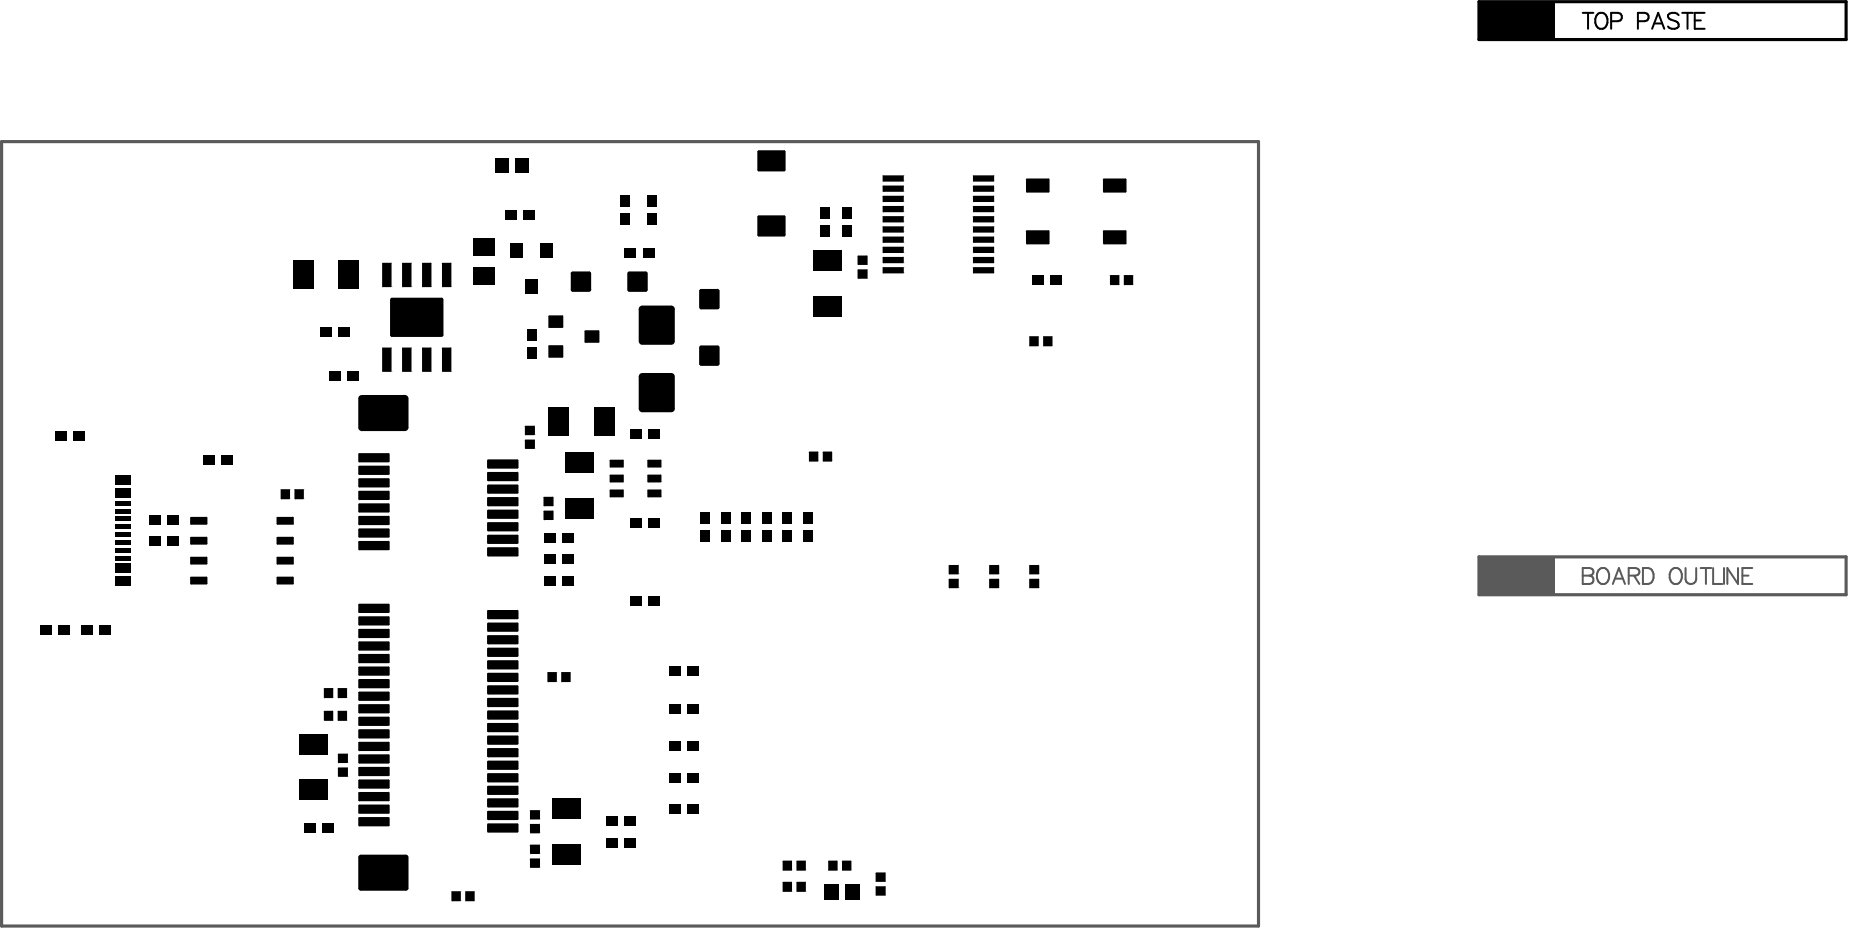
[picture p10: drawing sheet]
<svg xmlns="http://www.w3.org/2000/svg" width="196mm" height="98mm" viewBox="0 0 196 98" stroke-linecap="round" stroke-linejoin="round" font-family="sans-serif">
<path d="M156.5 .2h38.9v4h-38.9z" fill="none" stroke="#000" stroke-width=".33"/>
<g fill="#000">
<path d="M52.4 16.7h1.4v1.6h-1.4z" fill-rule="evenodd"/>
<path d="M54.5 16.7h1.5v1.6h-1.5z" fill-rule="evenodd"/>
<path d="M80.1 16.1l.2-.2h2.7l.1 .2v1.9l-.1 .1h-2.7l-.2-.1z" fill-rule="evenodd"/>
<path d="M93.4 18.6h.1h2.1l.1 .6h-.1h-2.1z" fill-rule="evenodd"/>
<path d="M103 18.6h2.1l.1 .6h-.1h-2.1z" fill-rule="evenodd"/>
<path d="M156.5 .2h8v4h-8z" fill-rule="evenodd"/>
<path d="M31 27.6h2.2v3h-2.2z" fill-rule="evenodd"/>
<path d="M33.9 34.6h1.2v1h-1.2z" fill-rule="evenodd"/>
<path d="M35.8 34.6h1.2v1h-1.2z" fill-rule="evenodd"/>
<path d="M35.8 27.6h2.2v3h-2.2z" fill-rule="evenodd"/>
<path d="M40.4 36.8h1v2.6l-1-.1z" fill-rule="evenodd"/>
<path d="M40.4 27.9h1v2.5l-1-.1z" fill-rule="evenodd"/>
<path d="M41.3 31.7l.2-.2h5.2l.2 .2v3.8l-.2 .2h-5.2l-.2-.2z" fill-rule="evenodd"/>
<path d="M42.6 36.8h1l-.1 2.6-.9-.1z" fill-rule="evenodd"/>
<path d="M42.6 27.9h1l-.1 2.5-.9-.1z" fill-rule="evenodd"/>
<path d="M44.7 36.8h1l-.1 2.6-.9-.1z" fill-rule="evenodd"/>
<path d="M44.7 27.9h1l-.1 2.5-.9-.1z" fill-rule="evenodd"/>
<path d="M46.8 36.8h1l-.1 2.6-.9-.1z" fill-rule="evenodd"/>
<path d="M46.8 27.9h1l-.1 2.5-.9-.1z" fill-rule="evenodd"/>
<path d="M50.1 28.3h2.3v1.9h-2.3z" fill-rule="evenodd"/>
<path d="M50.1 25.2h2.3v1.9h-2.3z" fill-rule="evenodd"/>
<path d="M53.5 22.3h1.2v1h-1.2z" fill-rule="evenodd"/>
<path d="M54 25.7h1.4v1.6h-1.4z" fill-rule="evenodd"/>
<path d="M55.4 22.3h1.2v1h-1.2z" fill-rule="evenodd"/>
<path d="M55.6 29.5h1.4v1.6h-1.4z" fill-rule="evenodd"/>
<path d="M55.8 36.7h1v1.2h-1z" fill-rule="evenodd"/>
<path d="M55.8 34.8h1v1.2h-1z" fill-rule="evenodd"/>
<path d="M57.2 25.7h1.3v1.6h-1.3z" fill-rule="evenodd"/>
<path d="M58 36.6l.1-.1h1.4l.1 .1v1.2l-.1 .1h-1.4l-.1-.1z" fill-rule="evenodd"/>
<path d="M58 33.5l.1-.1h1.4l.1 .1v1.1l-.1 .1h-1.4l-.1-.1z" fill-rule="evenodd"/>
<path d="M60.4 28.9l.2-.2h1.7l.3 .2v1.8l-.3 .2h-1.7l-.2-.2z" fill-rule="evenodd"/>
<path d="M62 35h1.3l.1 .1v1.1l-.1 .1h-1.3l-.1-.1v-1.1z" fill-rule="evenodd"/>
<path d="M66.1 26.2h1.2v1h-1.2z" fill-rule="evenodd"/>
<path d="M66.4 28.9l.2-.2h1.7l.3 .2v1.8l-.3 .2h-1.7l-.2-.2z" fill-rule="evenodd"/>
<path d="M65.7 22.5h1v1.3h-1z" fill-rule="evenodd"/>
<path d="M65.7 20.6h1v1.3h-1z" fill-rule="evenodd"/>
<path d="M67.6 39.9l.4-.4h3l.4 .4v3.3l-.4 .4h-3l-.4-.4z" fill-rule="evenodd"/>
<path d="M67.6 32.7l.4-.4h3l.4 .4v3.4l-.4 .4h-3l-.4-.4z" fill-rule="evenodd"/>
<path d="M68 26.2h1.3v1h-1.3z" fill-rule="evenodd"/>
<path d="M68.5 22.5h1v1.3h-1z" fill-rule="evenodd"/>
<path d="M68.5 20.6h1v1.3h-1z" fill-rule="evenodd"/>
<path d="M74 36.8l.2-.2h1.7l.3 .2v1.7l-.3 .2h-1.7l-.2-.2z" fill-rule="evenodd"/>
<path d="M74.2 30.6h1.7l.3 .2v1.7l-.3 .2h-1.7l-.2-.2v-1.7z" fill-rule="evenodd"/>
<path d="M80.1 23l.2-.2h2.7l.1 .2v1.9l-.1 .1h-2.7l-.2-.1z" fill-rule="evenodd"/>
<path d="M86.1 31.3h3v2.2h-3z" fill-rule="evenodd"/>
<path d="M86.1 26.5h3v2.2h-3z" fill-rule="evenodd"/>
<path d="M86.8 21.9h1v1.2h-1z" fill-rule="evenodd"/>
<path d="M86.8 23.8h1v1.2h-1z" fill-rule="evenodd"/>
<path d="M89.1 21.9h1v1.2h-1z" fill-rule="evenodd"/>
<path d="M89.1 23.8h1v1.2h-1z" fill-rule="evenodd"/>
<path d="M90.8 28.6v-.1h.9l.1 .1v.8l-.1 .1h-.9v-.1z" fill-rule="evenodd"/>
<path d="M90.8 27.1v-.1h.9l.1 .1v.9h-.1h-.9z" fill-rule="evenodd"/>
<path d="M93.4 28.3h.1h2.1l.1 .6h-.1h-2.1z" fill-rule="evenodd"/>
<path d="M93.4 26.2l.1-.1h2.1l.1 .6-.1 .1h-2.1z" fill-rule="evenodd"/>
<path d="M93.4 25.1l.1-.1h2.1l.1 .6-.1 .1h-2.1z" fill-rule="evenodd"/>
<path d="M93.4 22.9h.1h2.1l.1 .6h-.1h-2.1z" fill-rule="evenodd"/>
<path d="M93.4 21.9l.1-.1h2.1l.1 .6-.1 .1h-2.1z" fill-rule="evenodd"/>
<path d="M93.4 19.7l.1-.1h2.1l.1 .6-.1 .1h-2.1z" fill-rule="evenodd"/>
<path d="M93.4 27.3l.1-.1h2.1l.1 .6-.1 .1h-2.1z" fill-rule="evenodd"/>
<path d="M93.4 24h.1h2.1l.1 .6h-.1h-2.1z" fill-rule="evenodd"/>
<path d="M93.4 20.8l.1-.1h2.1l.1 .6-.1 .1h-2.1z" fill-rule="evenodd"/>
<path d="M103 28.3h2.1l.1 .6h-.1h-2.1z" fill-rule="evenodd"/>
<path d="M103 25.1v-.1h2.1l.1 .6-.1 .1h-2.1z" fill-rule="evenodd"/>
<path d="M103 26.2v-.1h2.1l.1 .6-.1 .1h-2.1z" fill-rule="evenodd"/>
<path d="M103 21.9v-.1h2.1l.1 .6-.1 .1h-2.1z" fill-rule="evenodd"/>
<path d="M103 22.9h2.1l.1 .6h-.1h-2.1z" fill-rule="evenodd"/>
<path d="M103 19.7v-.1h2.1l.1 .6-.1 .1h-2.1z" fill-rule="evenodd"/>
<path d="M103 20.8v-.1h2.1l.1 .6-.1 .1h-2.1z" fill-rule="evenodd"/>
<path d="M103 24h2.1l.1 .6h-.1h-2.1z" fill-rule="evenodd"/>
<path d="M103 27.3v-.1h2.1l.1 .6-.1 .1h-2.1z" fill-rule="evenodd"/>
<path d="M108.6 19l.1-.1h2.3l.1 .1v1.3l-.1 .1h-2.3l-.1-.1z" fill-rule="evenodd"/>
<path d="M108.7 24.4h2.3l.1 .1v1.3l-.1 .1h-2.3l-.1-.1v-1.3z" fill-rule="evenodd"/>
<path d="M109.2 29.1h1.3v1h-1.3z" fill-rule="evenodd"/>
<path d="M108.9 35.7l.1-.1h.9v.1v.9h-.9h-.1z" fill-rule="evenodd"/>
<path d="M111.2 29.1h1.2v1h-1.2z" fill-rule="evenodd"/>
<path d="M110.5 35.6h.8l.1 .1v.9h-.1h-.8h-.1v-.9z" fill-rule="evenodd"/>
<path d="M116.7 19l.1-.1h2.3l.1 .1v1.3l-.1 .1h-2.3l-.1-.1z" fill-rule="evenodd"/>
<path d="M116.7 24.5l.1-.1h2.3l.1 .1v1.3l-.1 .1h-2.3l-.1-.1z" fill-rule="evenodd"/>
<path d="M117.5 29.2v-.1h.9l.1 .1v.9l-.1 .1h-.9v-.1z" fill-rule="evenodd"/>
<path d="M118.9 29.2l.1-.1h.9v.1v.9v.1h-.9l-.1-.1z" fill-rule="evenodd"/>
<path d="M5.8 45.6h1.3v1h-1.3z" fill-rule="evenodd"/>
<path d="M7.7 45.6h1.3v1h-1.3z" fill-rule="evenodd"/>
<path d="M12.2 58.8h1.6v.5h-1.6z" fill-rule="evenodd"/>
<path d="M12.2 59.7h1.6v.9h-1.6z" fill-rule="evenodd"/>
<path d="M12.2 55.5h1.6v.5h-1.6z" fill-rule="evenodd"/>
<path d="M12.2 57.2h1.6v.5h-1.6z" fill-rule="evenodd"/>
<path d="M12.2 53.8h1.6v.5h-1.6z" fill-rule="evenodd"/>
<path d="M12.2 50.4h1.6v.9h-1.6z" fill-rule="evenodd"/>
<path d="M12.2 56.3h1.6v.5h-1.6z" fill-rule="evenodd"/>
<path d="M12.2 51.7h1.6v1h-1.6z" fill-rule="evenodd"/>
<path d="M12.2 53h1.6v.5h-1.6z" fill-rule="evenodd"/>
<path d="M12.2 54.7h1.6v.5h-1.6z" fill-rule="evenodd"/>
<path d="M12.2 58h1.6v.5h-1.6z" fill-rule="evenodd"/>
<path d="M15.8 56.8h1.2v1h-1.2z" fill-rule="evenodd"/>
<path d="M15.8 54.6h1.2v1h-1.2z" fill-rule="evenodd"/>
<path d="M17.7 56.8h1.3v1h-1.3z" fill-rule="evenodd"/>
<path d="M17.7 54.6h1.3v1h-1.3z" fill-rule="evenodd"/>
<path d="M21.5 48.2h1.2v1h-1.2z" fill-rule="evenodd"/>
<path d="M20.1 59l.1-.1h1.6l.2 .1v.6l-.2 .2h-1.6l-.1-.2z" fill-rule="evenodd"/>
<path d="M20.1 56.9l.1-.1h1.6l.2 .1v.6l-.2 .1h-1.6l-.1-.1z" fill-rule="evenodd"/>
<path d="M20.1 54.8l.1-.1h1.6l.2 .1v.6l-.2 .1h-1.6l-.1-.1z" fill-rule="evenodd"/>
<path d="M23.4 48.2h1.2v1h-1.2z" fill-rule="evenodd"/>
<path d="M29.7 51.8h.1h.8h.1v1h-.1h-.8h-.1z" fill-rule="evenodd"/>
<path d="M29.3 59l.1-.1h1.6l.1 .1v.6l-.1 .2h-1.6l-.1-.2z" fill-rule="evenodd"/>
<path d="M29.3 56.9l.1-.1h1.6l.1 .1v.6l-.1 .1h-1.6l-.1-.1z" fill-rule="evenodd"/>
<path d="M29.3 54.8l.1-.1h1.6l.1 .1v.6l-.1 .1h-1.6l-.1-.1z" fill-rule="evenodd"/>
<path d="M31.2 51.8h.9h.1v1h-.1h-.9z" fill-rule="evenodd"/>
<path d="M34.8 39.3h1.3v1h-1.3z" fill-rule="evenodd"/>
<path d="M36.8 39.3h1.2v1h-1.2z" fill-rule="evenodd"/>
<path d="M37.9 56l.1-.1h3.1l.1 .1v.8l-.1 .1h-3.1l-.1-.1z" fill-rule="evenodd"/>
<path d="M38 57.3h3.1l.1 .1v.7l-.1 .1h-3.1l-.1-.1v-.7z" fill-rule="evenodd"/>
<path d="M37.9 52.1l.1-.2h3.1l.1 .2v.7l-.1 .1h-3.1l-.1-.1z" fill-rule="evenodd"/>
<path d="M38 53.3h3.1l.1 .1v.7l-.1 .1h-3.1l-.1-.1v-.7z" fill-rule="evenodd"/>
<path d="M37.9 49.4l.1-.1h3.1l.1 .1v.7l-.1 .2h-3.1l-.1-.2z" fill-rule="evenodd"/>
<path d="M37.9 48.1l.1-.1h3.1l.1 .1v.7l-.1 .1h-3.1l-.1-.1z" fill-rule="evenodd"/>
<path d="M38 50.6h3.1l.1 .1v.8l-.1 .1h-3.1l-.1-.1v-.8z" fill-rule="evenodd"/>
<path d="M37.9 54.7l.1-.1h3.1l.1 .1v.8l-.1 .1h-3.1l-.1-.1z" fill-rule="evenodd"/>
<path d="M37.9 42.2l.4-.4h4.6l.3 .4v3l-.3 .4h-4.6l-.4-.4z" fill-rule="evenodd"/>
<path d="M51.5 55.4l.2-.1h3.1l.1 .1v.7l-.1 .1h-3.1l-.2-.1z" fill-rule="evenodd"/>
<path d="M51.5 56.7l.2-.1h3.1l.1 .1v.7l-.1 .2h-3.1l-.2-.2z" fill-rule="evenodd"/>
<path d="M51.5 52.7l.2-.1h3.1l.1 .1v.8l-.1 .1h-3.1l-.2-.1z" fill-rule="evenodd"/>
<path d="M51.5 48.7l.2-.1h3.1l.1 .1v.8l-.1 .1h-3.1l-.2-.1z" fill-rule="evenodd"/>
<path d="M51.5 50.1l.2-.2h3.1l.1 .2v.7l-.1 .1h-3.1l-.2-.1z" fill-rule="evenodd"/>
<path d="M51.5 51.4l.2-.1h3.1l.1 .1v.7l-.1 .2h-3.1l-.2-.2z" fill-rule="evenodd"/>
<path d="M51.5 54.1l.2-.2h3.1l.1 .2v.7l-.1 .1h-3.1l-.2-.1z" fill-rule="evenodd"/>
<path d="M51.5 58l.2-.1h3.1l.1 .1v.8l-.1 .1h-3.1l-.2-.1z" fill-rule="evenodd"/>
<path d="M55.5 46.6l.1-.1h.9l.1 .1v.8l-.1 .1h-.9l-.1-.1z" fill-rule="evenodd"/>
<path d="M55.5 45.1h.1h.9h.1v.9l-.1 .1h-.9l-.1-.1z" fill-rule="evenodd"/>
<path d="M57.5 58.7h1.3v1h-1.3z" fill-rule="evenodd"/>
<path d="M57.5 56.4h1.3v1h-1.3z" fill-rule="evenodd"/>
<path d="M58.1 43.1h2.1v3h-2.1z" fill-rule="evenodd"/>
<path d="M57.5 52.7l.1-.1h.9l.1 .1v.8l-.1 .1h-.9l-.1-.1z" fill-rule="evenodd"/>
<path d="M57.5 54.1l.1-.1h.9l.1 .1v.9h-.1h-.9h-.1z" fill-rule="evenodd"/>
<path d="M59.4 58.7h1.3v1h-1.3z" fill-rule="evenodd"/>
<path d="M59.4 56.4h1.3v1h-1.3z" fill-rule="evenodd"/>
<path d="M59.8 52.7h3v2.2h-3z" fill-rule="evenodd"/>
<path d="M59.8 47.9h3v2.2h-3z" fill-rule="evenodd"/>
<path d="M62.9 43.1h2.2v3h-2.2z" fill-rule="evenodd"/>
<path d="M64.5 51.9l.1-.1h1.3l.1 .1v.7h-.1h-1.3h-.1z" fill-rule="evenodd"/>
<path d="M64.5 50.3l.1-.1h1.3l.1 .1v.7l-.1 .1h-1.3l-.1-.1z" fill-rule="evenodd"/>
<path d="M64.5 48.7h.1h1.3h.1v.7l-.1 .1h-1.3l-.1-.1z" fill-rule="evenodd"/>
<path d="M66.7 45.5h1.2v1h-1.2z" fill-rule="evenodd"/>
<path d="M66.7 54.8h1.3v1h-1.3z" fill-rule="evenodd"/>
<path d="M68.5 51.9l.1-.1h1.3l.1 .1v.7h-.1h-1.3h-.1z" fill-rule="evenodd"/>
<path d="M68.5 50.3l.1-.1h1.3l.1 .1v.7l-.1 .1h-1.3l-.1-.1z" fill-rule="evenodd"/>
<path d="M68.5 48.7h.1h1.3h.1v.7l-.1 .1h-1.3l-.1-.1z" fill-rule="evenodd"/>
<path d="M68.6 45.5h1.2v1h-1.2z" fill-rule="evenodd"/>
<path d="M68.6 54.8h1.3v1h-1.3z" fill-rule="evenodd"/>
<path d="M74.2 56.1h1v1.3h-1z" fill-rule="evenodd"/>
<path d="M74.2 54.2h1v1.3h-1z" fill-rule="evenodd"/>
<path d="M76.3 56.1h1v1.3h-1z" fill-rule="evenodd"/>
<path d="M76.3 54.2h1v1.3h-1z" fill-rule="evenodd"/>
<path d="M78.5 56.1h1v1.3h-1z" fill-rule="evenodd"/>
<path d="M78.5 54.2h1v1.3h-1z" fill-rule="evenodd"/>
<path d="M80.6 56.1h1v1.3h-1z" fill-rule="evenodd"/>
<path d="M80.6 54.2h1v1.3h-1z" fill-rule="evenodd"/>
<path d="M82.8 56.1h1v1.3h-1z" fill-rule="evenodd"/>
<path d="M82.8 54.2h1v1.3h-1z" fill-rule="evenodd"/>
<path d="M85 56.1h1v1.3h-1z" fill-rule="evenodd"/>
<path d="M85 54.2h1v1.3h-1z" fill-rule="evenodd"/>
<path d="M85.7 47.8h.8l.1 .1v.9l-.1 .1h-.8l-.1-.1v-.9z" fill-rule="evenodd"/>
<path d="M87.1 47.9v-.1h.9l.1 .1v.9l-.1 .1h-.9v-.1z" fill-rule="evenodd"/>
<path d="M4.2 66.2h1.2v1h-1.2z" fill-rule="evenodd"/>
<path d="M6.1 66.2h1.3v1h-1.3z" fill-rule="evenodd"/>
<path d="M8.6 66.1h1.2v1h-1.2z" fill-rule="evenodd"/>
<path d="M10.5 66.1h1.2v1h-1.2z" fill-rule="evenodd"/>
<path d="M12.2 61h1.6v1h-1.6z" fill-rule="evenodd"/>
<path d="M20.1 61.1l.1-.1h1.6l.2 .1v.7l-.2 .1h-1.6l-.1-.1z" fill-rule="evenodd"/>
<path d="M29.3 61.1l.1-.1h1.6l.1 .1v.7l-.1 .1h-1.6l-.1-.1z" fill-rule="evenodd"/>
<path d="M31.6 77.7h3v2.2h-3z" fill-rule="evenodd"/>
<path d="M34.3 75.3v-.1h.9l.1 .1v.9l-.1 .1h-.9v-.1z" fill-rule="evenodd"/>
<path d="M34.3 72.9v-.1h.9l.1 .1v.9l-.1 .1h-.9v-.1z" fill-rule="evenodd"/>
<path d="M35.7 75.3l.1-.1h.9v.1v.9v.1h-.9l-.1-.1z" fill-rule="evenodd"/>
<path d="M35.7 72.9l.1-.1h.9v.1v.9v.1h-.9l-.1-.1z" fill-rule="evenodd"/>
<path d="M35.8 79.8h1v.9v.1h-1v-.1z" fill-rule="evenodd"/>
<path d="M37.9 78.6l.1-.1h3.1l.1 .1v.8l-.1 .1h-3.1l-.1-.1z" fill-rule="evenodd"/>
<path d="M37.9 80l.1-.2h3.1l.1 .2v.7l-.1 .1h-3.1l-.1-.1z" fill-rule="evenodd"/>
<path d="M37.9 76l.1-.2h3.1l.1 .2v.7l-.1 .1h-3.1l-.1-.1z" fill-rule="evenodd"/>
<path d="M38 77.2h3.1l.1 .1v.7l-.1 .2h-3.1l-.1-.2v-.7z" fill-rule="evenodd"/>
<path d="M37.9 72l.1-.1h3.1l.1 .1v.7l-.1 .1h-3.1l-.1-.1z" fill-rule="evenodd"/>
<path d="M37.9 73.3l.1-.1h3.1l.1 .1v.7l-.1 .2h-3.1l-.1-.2z" fill-rule="evenodd"/>
<path d="M37.9 69.3l.1-.1h3.1l.1 .1v.8l-.1 .1h-3.1l-.1-.1z" fill-rule="evenodd"/>
<path d="M38 70.5h3.1l.1 .2v.7l-.1 .1h-3.1l-.1-.1v-.7z" fill-rule="evenodd"/>
<path d="M37.9 65.3l.1-.1h3.1l.1 .1v.8l-.1 .1h-3.1l-.1-.1z" fill-rule="evenodd"/>
<path d="M37.9 66.7l.1-.1h3.1l.1 .1v.7l-.1 .1h-3.1l-.1-.1z" fill-rule="evenodd"/>
<path d="M38 63.9h3.1l.1 .1v.8l-.1 .1h-3.1l-.1-.1v-.8z" fill-rule="evenodd"/>
<path d="M38 74.5h3.1l.1 .1v.8l-.1 .1h-3.1l-.1-.1v-.8z" fill-rule="evenodd"/>
<path d="M37.9 68l.1-.1h3.1l.1 .1v.7l-.1 .2h-3.1l-.1-.2z" fill-rule="evenodd"/>
<path d="M51.5 79.3l.2-.1h3.1l.1 .1v.7l-.1 .1h-3.1l-.2-.1z" fill-rule="evenodd"/>
<path d="M51.5 75.3l.2-.1h3.1l.1 .1v.7l-.1 .2h-3.1l-.2-.2z" fill-rule="evenodd"/>
<path d="M51.5 76.6l.2-.1h3.1l.1 .1v.8l-.1 .1h-3.1l-.2-.1z" fill-rule="evenodd"/>
<path d="M51.5 72.7l.2-.2h3.1l.1 .2v.7l-.1 .1h-3.1l-.2-.1z" fill-rule="evenodd"/>
<path d="M51.5 74l.2-.1h3.1l.1 .1v.7l-.1 .1h-3.1l-.2-.1z" fill-rule="evenodd"/>
<path d="M51.5 68.7l.2-.2h3.1l.1 .2v.7l-.1 .1h-3.1l-.2-.1z" fill-rule="evenodd"/>
<path d="M51.5 70l.2-.1h3.1l.1 .1v.7l-.1 .2h-3.1l-.2-.2z" fill-rule="evenodd"/>
<path d="M51.5 66l.2-.1h3.1l.1 .1v.7l-.1 .2h-3.1l-.2-.2z" fill-rule="evenodd"/>
<path d="M51.5 67.3l.2-.1h3.1l.1 .1v.8l-.1 .1h-3.1l-.2-.1z" fill-rule="evenodd"/>
<path d="M51.5 78l.2-.2h3.1l.1 .2v.7l-.1 .1h-3.1l-.2-.1z" fill-rule="evenodd"/>
<path d="M51.5 64.7l.2-.1h3.1l.1 .1v.7l-.1 .1h-3.1l-.2-.1z" fill-rule="evenodd"/>
<path d="M51.5 71.3l.2-.1h3.1l.1 .1v.8l-.1 .1h-3.1l-.2-.1z" fill-rule="evenodd"/>
<path d="M57.5 61h1.3v1h-1.3z" fill-rule="evenodd"/>
<path d="M57.9 71.2l.1-.1h.9v.1v.9v.1h-.9l-.1-.1z" fill-rule="evenodd"/>
<path d="M59.4 61h1.3v1h-1.3z" fill-rule="evenodd"/>
<path d="M59.4 71.2l.1-.1h.8l.1 .1v.9l-.1 .1h-.8l-.1-.1z" fill-rule="evenodd"/>
<path d="M66.7 63.1h1.3v1h-1.3z" fill-rule="evenodd"/>
<path d="M68.6 63.1h1.3v1h-1.3z" fill-rule="evenodd"/>
<path d="M70.8 78.5h1.3v1h-1.3z" fill-rule="evenodd"/>
<path d="M70.8 70.5h1.3v1h-1.3z" fill-rule="evenodd"/>
<path d="M70.8 74.6h1.3v1h-1.3z" fill-rule="evenodd"/>
<path d="M72.8 78.5h1.2v1h-1.2z" fill-rule="evenodd"/>
<path d="M72.7 70.5h1.3v1h-1.3z" fill-rule="evenodd"/>
<path d="M72.8 74.6h1.2v1h-1.2z" fill-rule="evenodd"/>
<path d="M100.4 59.9l.1-.1h.9l.1 .1v.8l-.1 .1h-.9l-.1-.1z" fill-rule="evenodd"/>
<path d="M100.4 61.3h.1h.9h.1v.9l-.1 .1h-.9l-.1-.1z" fill-rule="evenodd"/>
<path d="M104.7 59.9l.1-.1h.9v.1v.8v.1h-.9l-.1-.1z" fill-rule="evenodd"/>
<path d="M104.7 61.3h.1h.9v.9v.1h-.9l-.1-.1z" fill-rule="evenodd"/>
<path d="M108.9 59.9l.1-.1h.9l.1 .1v.8l-.1 .1h-.9l-.1-.1z" fill-rule="evenodd"/>
<path d="M108.9 61.3h.1h.9h.1v.9l-.1 .1h-.9l-.1-.1z" fill-rule="evenodd"/>
<path d="M31.6 82.5h3v2.2h-3z" fill-rule="evenodd"/>
<path d="M32.2 87.1h1.2v1h-1.2z" fill-rule="evenodd"/>
<path d="M34.1 87.1h1.3v1h-1.3z" fill-rule="evenodd"/>
<path d="M35.8 81.3v-.1h1v.1v.8v.1h-1v-.1z" fill-rule="evenodd"/>
<path d="M37.9 86.6l.1-.1h3.1l.1 .1v.7l-.1 .2h-3.1l-.1-.2z" fill-rule="evenodd"/>
<path d="M37.9 82.6l.1-.1h3.1l.1 .1v.7l-.1 .2h-3.1l-.1-.2z" fill-rule="evenodd"/>
<path d="M37.9 83.9l.1-.1h3.1l.1 .1v.8l-.1 .1h-3.1l-.1-.1z" fill-rule="evenodd"/>
<path d="M38 81.2h3.1l.1 .1v.7l-.1 .1h-3.1l-.1-.1v-.7z" fill-rule="evenodd"/>
<path d="M37.9 85.3l.1-.2h3.1l.1 .2v.7l-.1 .1h-3.1l-.1-.1z" fill-rule="evenodd"/>
<path d="M37.9 90.7l.3-.2h4.7l.3 .2v3.3l-.3 .3h-4.7l-.3-.3z" fill-rule="evenodd"/>
<path d="M47.8 94.4v-.1h.9l.1 .1v.9l-.1 .1h-.9v-.1z" fill-rule="evenodd"/>
<path d="M49.2 94.4l.1-.1h.9v.1v.9v.1h-.9l-.1-.1z" fill-rule="evenodd"/>
<path d="M51.5 85.9l.2-.1h3.1l.1 .1v.8l-.1 .1h-3.1l-.2-.1z" fill-rule="evenodd"/>
<path d="M51.5 87.3l.2-.2h3.1l.1 .2v.7l-.1 .1h-3.1l-.2-.1z" fill-rule="evenodd"/>
<path d="M51.5 83.3l.2-.1h3.1l.1 .1v.7l-.1 .1h-3.1l-.2-.1z" fill-rule="evenodd"/>
<path d="M51.5 80.6l.2-.1h3.1l.1 .1v.8l-.1 .1h-3.1l-.2-.1z" fill-rule="evenodd"/>
<path d="M51.5 81.9l.2-.1h3.1l.1 .1v.8l-.1 .1h-3.1l-.2-.1z" fill-rule="evenodd"/>
<path d="M51.5 84.6l.2-.1h3.1l.1 .1v.7l-.1 .2h-3.1l-.2-.2z" fill-rule="evenodd"/>
<path d="M56.1 89.5l.1-.1h.9l.1 .1v.8l-.1 .1h-.9l-.1-.1z" fill-rule="evenodd"/>
<path d="M56.1 90.9h.1h.9h.1v.9h-.1h-.9h-.1z" fill-rule="evenodd"/>
<path d="M56.1 87.3l.1-.1h.9l.1 .1v.8l-.1 .1h-.9l-.1-.1z" fill-rule="evenodd"/>
<path d="M56.1 85.8l.1-.1h.9l.1 .1v.9h-.1h-.9h-.1z" fill-rule="evenodd"/>
<path d="M58.5 89.3h3v2.2h-3z" fill-rule="evenodd"/>
<path d="M58.5 84.5h3v2.2h-3z" fill-rule="evenodd"/>
<path d="M64.1 88.7h1.3v1h-1.3z" fill-rule="evenodd"/>
<path d="M64.1 86.3h1.3v1h-1.3z" fill-rule="evenodd"/>
<path d="M66.1 88.7h1.2v1h-1.2z" fill-rule="evenodd"/>
<path d="M66.1 86.3h1.2v1h-1.2z" fill-rule="evenodd"/>
<path d="M70.8 81.8h1.3v1h-1.3z" fill-rule="evenodd"/>
<path d="M70.8 85.1h1.3v1h-1.3z" fill-rule="evenodd"/>
<path d="M72.8 81.8h1.2v1h-1.2z" fill-rule="evenodd"/>
<path d="M72.8 85.1h1.2v1h-1.2z" fill-rule="evenodd"/>
<path d="M82.8 93.4l.1-.1h.8l.1 .1v.9l-.1 .1h-.8l-.1-.1z" fill-rule="evenodd"/>
<path d="M82.8 91.2l.1-.1h.8l.1 .1v.9h-.1h-.8h-.1z" fill-rule="evenodd"/>
<path d="M84.3 93.4l.1-.1h.8l.1 .1v.9l-.1 .1h-.8l-.1-.1z" fill-rule="evenodd"/>
<path d="M84.3 91.2l.1-.1h.8l.1 .1v.9h-.1h-.8h-.1z" fill-rule="evenodd"/>
<path d="M87.6 91.2l.1-.1h.9v.1v.9h-.9h-.1z" fill-rule="evenodd"/>
<path d="M87.3 93.5h1.5v1.7h-1.5z" fill-rule="evenodd"/>
<path d="M89.1 91.2l.1-.1h.8l.1 .1v.9h-.1h-.8h-.1z" fill-rule="evenodd"/>
<path d="M89.5 93.5h1.5v1.7h-1.5z" fill-rule="evenodd"/>
<path d="M92.7 93.9v-.1h1v.1v.8v.1h-1v-.1z" fill-rule="evenodd"/>
<path d="M92.7 92.4v-.1h1v.1v.9h-1z" fill-rule="evenodd"/>
</g>
<path d="M167.5 1.4h1.1M168.1 1.4v1.6M169 1.6a.62 .62 0 0 1 .7-.2 .62 .62 0 0 1 .4 .6 .74 .74 0 0 1-.1 .8 .74 .74 0 0 1-.8 .2 1.05 1.05 0 0 1-.2-1.4zM170.5 2.2h.7a.44 .44 0 0 0 .5-.4 .44 .44 0 0 0-.5-.4h-.7v1.6M173.3 2.2h.8a.44 .44 0 0 0 .4-.4 .44 .44 0 0 0-.4-.4h-.8v1.6M174.8 3l.7-1.6 .6 1.6M175.1 2.5h.8M177.7 1.6a.74 .74 0 0 0-1.2 0 .43 .43 0 0 0 .4 .5l.4 .1a.41 .41 0 0 1 .3 .4 .41 .41 0 0 1-.1 .4 .78 .78 0 0 1-1-.2M178 1.4h1.2M178.6 1.4v1.6M179.4 2.2h.6M180.4 1.4h-1v1.6h1" fill="none" stroke="#000" stroke-width=".21"/>
<g fill="#000">
<path d="M93.4 19.2h.1zM95.6 18.6h.1zM105.1 18.6h.1zM40.4 39.3l.1 .1zM40.4 30.3l.1 .1zM41.4 27.8v.1zM42.6 39.3v.1zM42.6 30.3v.1zM43.5 36.8h.1zM43.5 27.8l.1 .1zM44.7 39.3v.1zM44.7 30.3v.1z"/>
<path d="M45.6 36.8h.1zM45.6 27.8l.1 .1zM46.8 39.3v.1zM46.8 30.3v.1zM47.7 36.8h.1zM47.7 27.8l.1 .1zM90.8 28.5v.1zM93.4 28.9h.1zM93.4 23.5h.1zM93.4 24.6h.1zM95.6 28.3h.1zM95.6 22.9h.1z"/>
<path d="M95.6 24h.1zM103 26.1v.1zM103 21.8v.1zM103 20.7v.1zM103 27.2v.1zM105.1 28.3h.1zM105.1 22.9h.1zM105.1 24h.1zM108.9 36.6h.1zM110.4 36.6h.1zM117.5 29.1v.1zM119.9 30.1v.1z"/>
<path d="M29.7 52.8h.1zM30.6 51.8h.1zM32.1 51.8h.1zM55.5 45.1h.1zM56.5 45.1h.1zM57.5 55h.1zM64.5 52.6h.1zM65.9 48.7h.1zM68.5 52.6h.1zM69.9 48.7h.1zM87.1 47.8v.1zM34.3 75.2v.1z"/>
<path d="M34.3 72.8v.1zM36.7 76.2v.1zM36.7 73.8v.1zM58.9 72.1v.1zM101.4 61.3h.1zM105.7 60.7v.1zM105.7 62.2v.1zM109.9 61.3h.1zM35.8 81.2v.1zM36.8 80.7v.1zM36.8 82.1v.1zM47.8 94.3v.1z"/>
<path d="M50.2 95.3v.1zM56.1 91.8h.1zM56.1 86.7h.1zM57.1 90.9h.1zM82.8 92.1h.1zM84.3 92.1h.1zM87.6 92.1h.1zM89.1 92.1h.1zM92.7 93.8v.1zM93.7 94.7v.1z"/>
<path d="M80.1 16.1h.2zM80.2 16l.1-.1v.2h-.2z"/>
<path d="M80.3 18v.1zM80.1 18h.2v.1z"/>
<path d="M83 15.9v.2zM83 15.9l.1 .2h-.1z"/>
<path d="M83 18h.1zM83 18h.1l-.1 .1z"/>
<path d="M93.4 19.7h.1zM93.4 19.7h.1z"/>
<path d="M93.4 18.6h.1zM93.4 18.6h.1z"/>
<path d="M95.6 19.6v.1zM95.6 19.6l.1 .1z"/>
<path d="M95.6 19.2h.1zM95.6 19.2h.1h-.1z"/>
<path d="M105.1 19.2h.1zM105.1 19.2h.1h-.1z"/>
<path d="M105.1 19.6v.1zM105.1 19.6l.1 .1z"/>
<path d="M108.6 19h.1zM108.6 18.9h.1v.1h-.1z"/>
<path d="M111 18.9v.1zM111 18.9l.1 .1h-.1z"/>
<path d="M116.7 19h.1zM116.8 18.9v.1h-.1z"/>
<path d="M119.1 18.9v.1zM119.1 18.9l.1 .1h-.1z"/>
<path d="M41.3 31.7h.2zM41.3 31.6l.2-.1v.2h-.2z"/>
<path d="M41.5 35.5v.2zM41.3 35.5h.2v.2l-.2-.1z"/>
<path d="M46.7 35.5h.2zM46.7 35.5h.2v.1l-.2 .1z"/>
<path d="M46.7 31.5v.2zM46.7 31.5l.2 .1v.1h-.2z"/>
<path d="M58 36.6h.1zM58.1 36.6v-.1v.1h-.1z"/>
<path d="M58.1 37.8v.1zM58 37.8h.1v.1z"/>
<path d="M58 33.5h.1zM58.1 33.4v.1h-.1z"/>
<path d="M58.1 34.6v.1zM58 34.6h.1v.1z"/>
<path d="M59.5 37.8h.1zM59.5 37.8h.1l-.1 .1z"/>
<path d="M59.5 36.5v.1zM59.5 36.5l.1 .1h-.1z"/>
<path d="M59.5 34.6h.1zM59.5 34.6h.1l-.1 .1z"/>
<path d="M59.5 33.4v.1zM59.5 33.4l.1 .1h-.1z"/>
<path d="M60.6 30.7v.2zM60.4 30.7h.2v.2l-.1-.1z"/>
<path d="M60.4 28.9h.2zM60.5 28.8l.1-.1v.2h-.2z"/>
<path d="M61.9 35.1h.1zM61.9 35h.1v.1h-.1z"/>
<path d="M62 36.2v.1zM61.9 36.2h.1v.1z"/>
<path d="M62.3 30.7h.3zM62.3 30.7h.3l-.1 .1-.2 .1z"/>
<path d="M62.3 28.7v.2zM62.3 28.7l.2 .1 .1 .1h-.3z"/>
<path d="M63.3 36.2h.1zM63.3 36.2h.1l-.1 .1z"/>
<path d="M63.3 35v.1zM63.3 35l.1 .1h-.1z"/>
<path d="M66.6 30.7v.2zM66.4 30.7h.2v.2l-.1-.1z"/>
<path d="M66.4 28.9h.2zM66.5 28.8l.1-.1v.2h-.2z"/>
<path d="M67.6 39.9h.4zM67.6 39.7l.4-.2v.4h-.4z"/>
<path d="M67.6 32.7h.4zM67.6 32.5l.4-.2v.4h-.4z"/>
<path d="M68 36.1v.4zM67.6 36.1h.4v.4l-.2-.1z"/>
<path d="M68.3 30.7h.3zM68.3 30.7h.3l-.1 .1-.2 .1z"/>
<path d="M68.3 28.7v.2zM68.3 28.7l.2 .1 .1 .1h-.3z"/>
<path d="M71 39.5v.4zM71 39.5h.2l.2 .4h-.4z"/>
<path d="M71 36.1h.4zM71 36.1h.4l-.2 .3-.2 .1z"/>
<path d="M71 32.3v.4zM71 32.3l.2 .1 .2 .3h-.4z"/>
<path d="M74 36.8h.2zM74.1 36.6h.1v.2h-.2z"/>
<path d="M74.2 38.5v.2zM74 38.5h.2v.2h-.1z"/>
<path d="M74 30.8h.2zM74.1 30.6h.1v.2h-.2z"/>
<path d="M74.2 32.5v.2zM74 32.5h.2v.2h-.1z"/>
<path d="M75.9 38.5h.3zM75.9 38.5h.3l-.1 .2h-.2z"/>
<path d="M75.9 36.6v.2zM75.9 36.6h.2l.1 .2h-.3z"/>
<path d="M75.9 32.5h.3zM75.9 32.5h.3l-.1 .2h-.2z"/>
<path d="M75.9 30.6v.2zM75.9 30.6h.2l.1 .2h-.3z"/>
<path d="M80.1 23h.2zM80.2 22.8h.1v.2h-.2z"/>
<path d="M80.3 24.9v.1zM80.1 24.9h.2v.1z"/>
<path d="M83 22.8v.2zM83 22.8l.1 .2h-.1z"/>
<path d="M83 24.9h.1zM83 24.9h.1l-.1 .1z"/>
<path d="M90.8 29.4v.1zM90.8 29.4v.1z"/>
<path d="M91.7 28.5v.1zM91.7 28.5l.1 .1z"/>
<path d="M91.7 29.4h.1zM91.7 29.4h.1l-.1 .1z"/>
<path d="M91.7 27v.1zM91.7 27l.1 .1z"/>
<path d="M91.7 28h.1zM91.7 28h.1h-.1z"/>
<path d="M93.4 28.3h.1zM93.4 28.3h.1z"/>
<path d="M93.4 26.2h.1zM93.4 26.1l.1 .1z"/>
<path d="M93.5 26.7v.1zM93.4 26.7l.1 .1z"/>
<path d="M93.4 25.1h.1zM93.4 25.1h.1z"/>
<path d="M93.5 25.6v.1zM93.4 25.6l.1 .1z"/>
<path d="M93.4 22.9h.1zM93.4 22.9h.1z"/>
<path d="M93.4 21.9h.1zM93.4 21.8l.1 .1z"/>
<path d="M93.5 22.4v.1zM93.4 22.4l.1 .1z"/>
<path d="M93.5 20.2v.1zM93.4 20.2l.1 .1z"/>
<path d="M93.4 27.3h.1zM93.4 27.2l.1 .1z"/>
<path d="M93.5 27.8v.1zM93.4 27.8l.1 .1z"/>
<path d="M93.4 24h.1zM93.4 24h.1z"/>
<path d="M93.4 20.8h.1zM93.4 20.7l.1 .1z"/>
<path d="M93.5 21.3v.1zM93.4 21.3l.1 .1z"/>
<path d="M95.6 28.9h.1zM95.6 28.9h.1h-.1z"/>
<path d="M95.6 26.7h.1zM95.6 26.7h.1l-.1 .1z"/>
<path d="M95.6 26.1v.1zM95.6 26.1l.1 .1z"/>
<path d="M95.6 25.6h.1zM95.6 25.6h.1l-.1 .1z"/>
<path d="M95.6 25v.1zM95.6 25l.1 .1z"/>
<path d="M95.6 23.5h.1zM95.6 23.5h.1h-.1z"/>
<path d="M95.6 22.4h.1zM95.6 22.4h.1l-.1 .1z"/>
<path d="M95.6 21.8v.1zM95.6 21.8l.1 .1z"/>
<path d="M95.6 20.2h.1zM95.6 20.2h.1l-.1 .1z"/>
<path d="M95.6 27.8h.1zM95.6 27.8h.1l-.1 .1z"/>
<path d="M95.6 27.2v.1zM95.6 27.2l.1 .1z"/>
<path d="M95.6 24.6h.1zM95.6 24.6h.1h-.1z"/>
<path d="M95.6 21.3h.1zM95.6 21.3h.1l-.1 .1z"/>
<path d="M95.6 20.7v.1zM95.6 20.7l.1 .1z"/>
<path d="M103 25.6v.1zM103 25.6v.1z"/>
<path d="M103 26.7v.1zM103 26.7v.1z"/>
<path d="M103 22.4v.1zM103 22.4v.1z"/>
<path d="M103 20.2v.1zM103 20.2v.1z"/>
<path d="M103 21.3v.1zM103 21.3v.1z"/>
<path d="M103 27.8v.1zM103 27.8v.1z"/>
<path d="M105.1 28.9h.1zM105.1 28.9h.1h-.1z"/>
<path d="M105.1 25.6h.1zM105.1 25.6h.1l-.1 .1z"/>
<path d="M105.1 25v.1zM105.1 25l.1 .1z"/>
<path d="M105.1 26.7h.1zM105.1 26.7h.1l-.1 .1z"/>
<path d="M105.1 26.1v.1zM105.1 26.1l.1 .1z"/>
<path d="M105.1 22.4h.1zM105.1 22.4h.1l-.1 .1z"/>
<path d="M105.1 21.8v.1zM105.1 21.8l.1 .1z"/>
<path d="M105.1 23.5h.1zM105.1 23.5h.1h-.1z"/>
<path d="M105.1 20.2h.1zM105.1 20.2h.1l-.1 .1z"/>
<path d="M105.1 21.3h.1zM105.1 21.3h.1l-.1 .1z"/>
<path d="M105.1 20.7v.1zM105.1 20.7l.1 .1z"/>
<path d="M105.1 24.6h.1zM105.1 24.6h.1h-.1z"/>
<path d="M105.1 27.8h.1zM105.1 27.8h.1l-.1 .1z"/>
<path d="M105.1 27.2v.1zM105.1 27.2l.1 .1z"/>
<path d="M108.7 20.3v.1zM108.6 20.3h.1v.1z"/>
<path d="M108.7 25.8v.1zM108.6 25.8h.1v.1z"/>
<path d="M108.6 24.5h.1zM108.6 24.4h.1v.1h-.1z"/>
<path d="M108.9 35.7h.1zM109 35.6v.1z"/>
<path d="M109.9 35.6v.1zM109.9 35.6v.1z"/>
<path d="M110.4 35.7h.1zM110.4 35.6l.1 .1z"/>
<path d="M111 20.3h.1zM111 20.3h.1l-.1 .1z"/>
<path d="M111 25.8h.1zM111 25.8h.1l-.1 .1z"/>
<path d="M111 24.4v.1zM111 24.4l.1 .1h-.1z"/>
<path d="M111.3 36.6h.1zM111.3 36.6h.1h-.1z"/>
<path d="M111.3 35.6v.1zM111.3 35.6l.1 .1z"/>
<path d="M116.8 20.3v.1zM116.7 20.3h.1v.1z"/>
<path d="M116.8 25.8v.1zM116.7 25.8h.1v.1z"/>
<path d="M116.7 24.5h.1zM116.8 24.4v.1h-.1z"/>
<path d="M117.5 30.1v.1zM117.5 30.1v.1z"/>
<path d="M118.4 30.1h.1zM118.4 30.1h.1l-.1 .1z"/>
<path d="M118.4 29.1v.1zM118.4 29.1l.1 .1z"/>
<path d="M118.9 29.2h.1zM119 29.1v.1z"/>
<path d="M119 30.1v.1zM118.9 30.1l.1 .1z"/>
<path d="M119.1 20.3h.1zM119.1 20.3h.1l-.1 .1z"/>
<path d="M119.1 25.8h.1zM119.1 25.8h.1l-.1 .1z"/>
<path d="M119.1 24.4v.1zM119.1 24.4l.1 .1h-.1z"/>
<path d="M119.9 29.1v.1zM119.9 29.1v.1z"/>
<path d="M20.1 59h.1zM20.2 59v-.1v.1h-.1z"/>
<path d="M20.2 59.6v.2zM20.1 59.6h.1v.2z"/>
<path d="M20.1 56.9h.1zM20.2 56.8v.1h-.1z"/>
<path d="M20.2 57.5v.1zM20.1 57.5h.1v.1z"/>
<path d="M20.1 54.8h.1zM20.2 54.7v.1h-.1z"/>
<path d="M20.2 55.4v.1zM20.1 55.4h.1v.1z"/>
<path d="M21.8 58.9v.1zM21.8 58.9l.2 .1h-.2z"/>
<path d="M21.8 59.6h.2zM21.8 59.6h.2l-.2 .2z"/>
<path d="M21.8 56.8v.1zM21.8 56.8l.2 .1h-.2z"/>
<path d="M21.8 57.5h.2zM21.8 57.5h.2l-.2 .1z"/>
<path d="M21.8 54.7v.1zM21.8 54.7l.2 .1h-.2z"/>
<path d="M21.8 55.4h.2zM21.8 55.4h.2l-.2 .1z"/>
<path d="M29.3 59h.1zM29.3 59l.1-.1v.1h-.1z"/>
<path d="M29.4 59.6v.2zM29.3 59.6h.1v.2z"/>
<path d="M29.3 56.9h.1zM29.3 56.8h.1v.1h-.1z"/>
<path d="M29.4 57.5v.1zM29.3 57.5h.1v.1z"/>
<path d="M29.3 54.8h.1zM29.3 54.7h.1v.1h-.1z"/>
<path d="M29.4 55.4v.1zM29.3 55.4h.1v.1z"/>
<path d="M29.7 51.8h.1zM29.7 51.8h.1z"/>
<path d="M30.6 52.8h.1zM30.6 52.8h.1h-.1z"/>
<path d="M31 58.9v.1zM31 58.9l.1 .1h-.1z"/>
<path d="M31 59.6h.1zM31 59.6h.1l-.1 .2z"/>
<path d="M31 56.8v.1zM31 56.8l.1 .1h-.1z"/>
<path d="M31 57.5h.1zM31 57.5h.1l-.1 .1z"/>
<path d="M31 54.7v.1zM31 54.7l.1 .1h-.1z"/>
<path d="M31 55.4h.1zM31 55.4h.1l-.1 .1z"/>
<path d="M32.1 52.8h.1zM32.1 52.8h.1h-.1z"/>
<path d="M37.9 56h.1zM38 56v-.1v.1h-.1z"/>
<path d="M38 56.8v.1zM37.9 56.8h.1v.1z"/>
<path d="M37.9 57.4h.1zM38 57.3v.1h-.1z"/>
<path d="M38 58.1v.1zM37.9 58.1h.1v.1z"/>
<path d="M37.9 52.1h.1zM38 52v-.1v.2h-.1z"/>
<path d="M38 52.8v.1zM37.9 52.8h.1v.1z"/>
<path d="M37.9 53.4h.1zM38 53.3v.1h-.1z"/>
<path d="M38 54.1v.1zM37.9 54.1h.1v.1z"/>
<path d="M37.9 49.4h.1zM38 49.3v.1h-.1z"/>
<path d="M38 50.1v.2zM37.9 50.1h.1v.2z"/>
<path d="M37.9 48.1h.1zM38 48v.1h-.1z"/>
<path d="M38 48.8v.1zM37.9 48.8h.1v.1z"/>
<path d="M37.9 50.7h.1zM38 50.6v.1h-.1z"/>
<path d="M38 51.5v.1zM37.9 51.5h.1v.1z"/>
<path d="M37.9 54.7h.1zM38 54.6v.1h-.1z"/>
<path d="M38 55.5v.1zM37.9 55.5h.1v.1z"/>
<path d="M37.9 42.2h.4zM38 42l.3-.2v.4h-.4z"/>
<path d="M38.3 45.2v.4zM37.9 45.2h.4v.4h-.2z"/>
<path d="M41.1 55.9v.1zM41.1 55.9l.1 .1h-.1z"/>
<path d="M41.1 56.8h.1zM41.1 56.8h.1l-.1 .1z"/>
<path d="M41.1 57.3v.1zM41.1 57.3l.1 .1h-.1z"/>
<path d="M41.1 58.1h.1zM41.1 58.1h.1l-.1 .1z"/>
<path d="M41.1 51.9v.2zM41.1 51.9l.1 .2h-.1z"/>
<path d="M41.1 52.8h.1zM41.1 52.8h.1l-.1 .1z"/>
<path d="M41.1 53.3v.1zM41.1 53.3l.1 .1h-.1z"/>
<path d="M41.1 54.1h.1zM41.1 54.1h.1l-.1 .1z"/>
<path d="M41.1 49.3v.1zM41.1 49.3l.1 .1h-.1z"/>
<path d="M41.1 50.1h.1zM41.1 50.1h.1l-.1 .2z"/>
<path d="M41.1 48v.1zM41.1 48l.1 .1h-.1z"/>
<path d="M41.1 48.8h.1zM41.1 48.8h.1l-.1 .1z"/>
<path d="M41.1 50.6v.1zM41.1 50.6l.1 .1h-.1z"/>
<path d="M41.1 51.5h.1zM41.1 51.5h.1l-.1 .1z"/>
<path d="M41.1 54.6v.1zM41.1 54.6l.1 .1h-.1z"/>
<path d="M41.1 55.5h.1zM41.1 55.5h.1l-.1 .1z"/>
<path d="M42.9 41.8v.4zM42.9 41.8l.1 .1 .2 .3h-.3z"/>
<path d="M42.9 45.2h.3zM42.9 45.2h.3l-.2 .4h-.1z"/>
<path d="M51.5 55.4h.2zM51.6 55.3h.1v.1h-.2z"/>
<path d="M51.7 56.1v.1zM51.5 56.1h.2v.1z"/>
<path d="M51.5 56.7h.2zM51.6 56.6h.1v.1h-.2z"/>
<path d="M51.7 57.4v.2zM51.5 57.4h.2v.2z"/>
<path d="M51.5 52.7h.2zM51.6 52.6h.1v.1h-.2z"/>
<path d="M51.7 53.5v.1zM51.5 53.5h.2v.1z"/>
<path d="M51.5 48.7h.2zM51.6 48.7l.1-.1v.1h-.2z"/>
<path d="M51.7 49.5v.1zM51.5 49.5h.2v.1z"/>
<path d="M51.5 50.1h.2zM51.6 50l.1-.1v.2h-.2z"/>
<path d="M51.7 50.8v.1zM51.5 50.8h.2v.1z"/>
<path d="M51.5 51.4h.2zM51.6 51.3h.1v.1h-.2z"/>
<path d="M51.7 52.1v.2zM51.5 52.1h.2v.2z"/>
<path d="M51.5 54.1h.2zM51.6 54l.1-.1v.2h-.2z"/>
<path d="M51.7 54.8v.1zM51.5 54.8h.2v.1z"/>
<path d="M51.5 58h.2zM51.6 58l.1-.1v.1h-.2z"/>
<path d="M51.7 58.8v.1zM51.5 58.8h.2v.1z"/>
<path d="M54.8 55.3v.1zM54.8 55.3l.1 .1h-.1z"/>
<path d="M54.8 56.1h.1zM54.8 56.1h.1l-.1 .1z"/>
<path d="M54.8 56.6v.1zM54.8 56.6l.1 .1h-.1z"/>
<path d="M54.8 57.4h.1zM54.8 57.4h.1l-.1 .2z"/>
<path d="M54.8 52.6v.1zM54.8 52.6l.1 .1h-.1z"/>
<path d="M54.8 53.5h.1zM54.8 53.5h.1l-.1 .1z"/>
<path d="M54.8 48.6v.1zM54.8 48.6l.1 .1h-.1z"/>
<path d="M54.8 49.5h.1zM54.8 49.5h.1l-.1 .1z"/>
<path d="M54.8 49.9v.2zM54.8 49.9l.1 .2h-.1z"/>
<path d="M54.8 50.8h.1zM54.8 50.8h.1l-.1 .1z"/>
<path d="M54.8 51.3v.1zM54.8 51.3l.1 .1h-.1z"/>
<path d="M54.8 52.1h.1zM54.8 52.1h.1l-.1 .2z"/>
<path d="M54.8 53.9v.2zM54.8 53.9l.1 .2h-.1z"/>
<path d="M54.8 54.8h.1zM54.8 54.8h.1l-.1 .1z"/>
<path d="M54.8 57.9v.1zM54.8 57.9l.1 .1h-.1z"/>
<path d="M54.8 58.8h.1zM54.8 58.8h.1l-.1 .1z"/>
<path d="M55.5 46.6h.1zM55.6 46.5v.1z"/>
<path d="M55.6 47.4v.1zM55.5 47.4l.1 .1z"/>
<path d="M55.6 46v.1zM55.5 46l.1 .1z"/>
<path d="M56.5 46.5v.1zM56.5 46.5l.1 .1z"/>
<path d="M56.5 47.4h.1zM56.5 47.4h.1l-.1 .1z"/>
<path d="M56.5 46h.1zM56.5 46h.1l-.1 .1z"/>
<path d="M57.5 52.7h.1zM57.5 52.6l.1 .1z"/>
<path d="M57.6 53.5v.1zM57.5 53.5l.1 .1z"/>
<path d="M57.5 54.1h.1zM57.5 54.1h.1z"/>
<path d="M58.5 52.6v.1zM58.5 52.6l.1 .1z"/>
<path d="M58.5 53.5h.1zM58.5 53.5h.1l-.1 .1z"/>
<path d="M58.5 54v.1zM58.5 54l.1 .1z"/>
<path d="M58.5 55h.1zM58.5 55h.1h-.1z"/>
<path d="M64.5 51.9h.1zM64.5 51.8l.1 .1z"/>
<path d="M64.6 51v.1zM64.5 51l.1 .1z"/>
<path d="M64.5 50.3h.1zM64.5 50.3h.1z"/>
<path d="M64.6 49.4v.1zM64.5 49.4l.1 .1z"/>
<path d="M64.5 48.7h.1zM64.5 48.7h.1z"/>
<path d="M65.9 52.6h.1zM65.9 52.6h.1h-.1z"/>
<path d="M65.9 51.8v.1zM65.9 51.8l.1 .1z"/>
<path d="M65.9 51h.1zM65.9 51h.1l-.1 .1z"/>
<path d="M65.9 50.2v.1zM65.9 50.2l.1 .1z"/>
<path d="M65.9 49.4h.1zM65.9 49.4h.1l-.1 .1z"/>
<path d="M68 43.2v.4zM67.6 43.2h.4v.4h-.2z"/>
<path d="M68.5 51.9h.1zM68.5 51.8l.1 .1z"/>
<path d="M68.6 51v.1zM68.5 51l.1 .1z"/>
<path d="M68.5 50.3h.1zM68.5 50.3h.1z"/>
<path d="M68.6 49.4v.1zM68.5 49.4l.1 .1z"/>
<path d="M68.5 48.7h.1zM68.5 48.7h.1z"/>
<path d="M69.9 52.6h.1zM69.9 52.6h.1h-.1z"/>
<path d="M69.9 51.8v.1zM69.9 51.8l.1 .1z"/>
<path d="M69.9 51h.1zM69.9 51h.1l-.1 .1z"/>
<path d="M69.9 50.2v.1zM69.9 50.2l.1 .1z"/>
<path d="M69.9 49.4h.1zM69.9 49.4h.1l-.1 .1z"/>
<path d="M71 43.2h.4zM71 43.2h.4l-.2 .4h-.2z"/>
<path d="M85.6 47.9h.1zM85.6 47.8l.1 .1z"/>
<path d="M85.7 48.8v.1zM85.6 48.8l.1 .1z"/>
<path d="M86.5 48.8h.1zM86.5 48.8h.1l-.1 .1z"/>
<path d="M86.5 47.8v.1zM86.5 47.8l.1 .1z"/>
<path d="M87.1 48.8v.1zM87.1 48.8v.1z"/>
<path d="M88 48.8h.1zM88 48.8h.1l-.1 .1z"/>
<path d="M88 47.8v.1zM88 47.8l.1 .1z"/>
<path d="M100.4 59.9h.1zM100.4 59.8l.1 .1z"/>
<path d="M101.4 59.8v.1zM101.4 59.8l.1 .1z"/>
<path d="M104.7 59.9h.1zM104.7 59.8l.1 .1z"/>
<path d="M105.7 59.8v.1zM105.7 59.8v.1z"/>
<path d="M108.9 59.9h.1zM108.9 59.8l.1 .1z"/>
<path d="M109.9 59.8v.1zM109.9 59.8l.1 .1z"/>
<path d="M20.1 61.1h.1zM20.2 61.1v-.1v.1h-.1z"/>
<path d="M20.2 61.8v.1zM20.1 61.8h.1v.1z"/>
<path d="M21.8 61v.1zM21.8 61l.2 .1h-.2z"/>
<path d="M21.8 61.8h.2zM21.8 61.8h.2l-.2 .1z"/>
<path d="M29.3 61.1h.1zM29.3 61.1l.1-.1v.1h-.1z"/>
<path d="M29.4 61.8v.1zM29.3 61.8h.1v.1z"/>
<path d="M31 61v.1zM31 61l.1 .1h-.1z"/>
<path d="M31 61.8h.1zM31 61.8h.1l-.1 .1z"/>
<path d="M34.3 76.2v.1zM34.3 76.2v.1z"/>
<path d="M34.3 73.8v.1zM34.3 73.8v.1z"/>
<path d="M35.2 76.2h.1zM35.2 76.2h.1l-.1 .1z"/>
<path d="M35.2 75.2v.1zM35.2 75.2l.1 .1z"/>
<path d="M35.2 73.8h.1zM35.2 73.8h.1l-.1 .1z"/>
<path d="M35.2 72.8v.1zM35.2 72.8l.1 .1z"/>
<path d="M35.7 75.3h.1zM35.8 75.2v.1z"/>
<path d="M35.8 76.2v.1zM35.7 76.2l.1 .1z"/>
<path d="M35.7 72.9h.1zM35.8 72.8v.1z"/>
<path d="M35.8 73.8v.1zM35.7 73.8l.1 .1z"/>
<path d="M36.7 75.2v.1zM36.7 75.2v.1z"/>
<path d="M36.7 72.8v.1zM36.7 72.8v.1z"/>
<path d="M37.9 78.6h.1zM38 78.5v.1h-.1z"/>
<path d="M38 79.4v.1zM37.9 79.4h.1v.1z"/>
<path d="M37.9 80h.1zM38 79.9v-.1v.2h-.1z"/>
<path d="M37.9 76h.1zM38 75.9v-.1v.2h-.1z"/>
<path d="M38 76.7v.1zM37.9 76.7h.1v.1z"/>
<path d="M37.9 77.3h.1zM38 77.2v.1h-.1z"/>
<path d="M38 78v.2zM37.9 78h.1v.2z"/>
<path d="M37.9 72h.1zM38 71.9v.1h-.1z"/>
<path d="M38 72.7v.1zM37.9 72.7h.1v.1z"/>
<path d="M37.9 73.3h.1zM38 73.2v.1h-.1z"/>
<path d="M38 74v.2zM37.9 74h.1v.2z"/>
<path d="M37.9 69.3h.1zM38 69.2v.1h-.1z"/>
<path d="M38 70.1v.1zM37.9 70.1h.1v.1z"/>
<path d="M37.9 70.7h.1zM38 70.6v-.1v.2h-.1z"/>
<path d="M38 71.4v.1zM37.9 71.4h.1v.1z"/>
<path d="M37.9 65.3h.1zM38 65.3v-.1v.1h-.1z"/>
<path d="M38 66.1v.1zM37.9 66.1h.1v.1z"/>
<path d="M37.9 66.7h.1zM38 66.6v.1h-.1z"/>
<path d="M38 67.4v.1zM37.9 67.4h.1v.1z"/>
<path d="M37.9 64h.1zM38 63.9v.1h-.1z"/>
<path d="M38 64.8v.1zM37.9 64.8h.1v.1z"/>
<path d="M37.9 74.6h.1zM38 74.6v-.1v.1h-.1z"/>
<path d="M38 75.4v.1zM37.9 75.4h.1v.1z"/>
<path d="M37.9 68h.1zM38 67.9v.1h-.1z"/>
<path d="M38 68.7v.2zM37.9 68.7h.1v.2z"/>
<path d="M41.1 78.5v.1zM41.1 78.5l.1 .1h-.1z"/>
<path d="M41.1 79.4h.1zM41.1 79.4h.1l-.1 .1z"/>
<path d="M41.1 79.8v.2zM41.1 79.8l.1 .2h-.1z"/>
<path d="M41.1 75.8v.2zM41.1 75.8l.1 .2h-.1z"/>
<path d="M41.1 76.7h.1zM41.1 76.7h.1l-.1 .1z"/>
<path d="M41.1 77.2v.1zM41.1 77.2l.1 .1h-.1z"/>
<path d="M41.1 78h.1zM41.1 78h.1l-.1 .2z"/>
<path d="M41.1 71.9v.1zM41.1 71.9l.1 .1h-.1z"/>
<path d="M41.1 72.7h.1zM41.1 72.7h.1l-.1 .1z"/>
<path d="M41.1 73.2v.1zM41.1 73.2l.1 .1h-.1z"/>
<path d="M41.1 74h.1zM41.1 74h.1l-.1 .2z"/>
<path d="M41.1 69.2v.1zM41.1 69.2l.1 .1h-.1z"/>
<path d="M41.1 70.1h.1zM41.1 70.1h.1l-.1 .1z"/>
<path d="M41.1 70.5v.2zM41.1 70.5l.1 .2h-.1z"/>
<path d="M41.1 71.4h.1zM41.1 71.4h.1l-.1 .1z"/>
<path d="M41.1 65.2v.1zM41.1 65.2l.1 .1h-.1z"/>
<path d="M41.1 66.1h.1zM41.1 66.1h.1l-.1 .1z"/>
<path d="M41.1 66.6v.1zM41.1 66.6l.1 .1h-.1z"/>
<path d="M41.1 67.4h.1zM41.1 67.4h.1l-.1 .1z"/>
<path d="M41.1 63.9v.1zM41.1 63.9l.1 .1h-.1z"/>
<path d="M41.1 64.8h.1zM41.1 64.8h.1l-.1 .1z"/>
<path d="M41.1 74.5v.1zM41.1 74.5l.1 .1h-.1z"/>
<path d="M41.1 75.4h.1zM41.1 75.4h.1l-.1 .1z"/>
<path d="M41.1 67.9v.1zM41.1 67.9l.1 .1h-.1z"/>
<path d="M41.1 68.7h.1zM41.1 68.7h.1l-.1 .2z"/>
<path d="M51.5 79.3h.2zM51.6 79.2h.1v.1h-.2z"/>
<path d="M51.5 75.3h.2zM51.6 75.2h.1v.1h-.2z"/>
<path d="M51.7 76v.2zM51.5 76h.2v.2z"/>
<path d="M51.5 76.6h.2zM51.6 76.5h.1v.1h-.2z"/>
<path d="M51.7 77.4v.1zM51.5 77.4h.2v.1z"/>
<path d="M51.5 72.7h.2zM51.6 72.6l.1-.1v.2h-.2z"/>
<path d="M51.7 73.4v.1zM51.5 73.4h.2v.1z"/>
<path d="M51.5 74h.2zM51.6 73.9h.1v.1h-.2z"/>
<path d="M51.7 74.7v.1zM51.5 74.7h.2v.1z"/>
<path d="M51.5 68.7h.2zM51.6 68.6l.1-.1v.2h-.2z"/>
<path d="M51.7 69.4v.1zM51.5 69.4h.2v.1z"/>
<path d="M51.5 70h.2zM51.6 69.9h.1v.1h-.2z"/>
<path d="M51.7 70.7v.2zM51.5 70.7h.2v.2z"/>
<path d="M51.5 66h.2zM51.6 65.9h.1v.1h-.2z"/>
<path d="M51.7 66.7v.2zM51.5 66.7h.2v.2z"/>
<path d="M51.5 67.3h.2zM51.6 67.3l.1-.1v.1h-.2z"/>
<path d="M51.7 68.1v.1zM51.5 68.1h.2v.1z"/>
<path d="M51.5 78h.2zM51.6 77.9l.1-.1v.2h-.2z"/>
<path d="M51.7 78.7v.1zM51.5 78.7h.2v.1z"/>
<path d="M51.5 64.7h.2zM51.6 64.6h.1v.1h-.2z"/>
<path d="M51.7 65.4v.1zM51.5 65.4h.2v.1z"/>
<path d="M51.5 71.3h.2zM51.6 71.2h.1v.1h-.2z"/>
<path d="M51.7 72.1v.1zM51.5 72.1h.2v.1z"/>
<path d="M54.8 79.2v.1zM54.8 79.2l.1 .1h-.1z"/>
<path d="M54.8 75.2v.1zM54.8 75.2l.1 .1h-.1z"/>
<path d="M54.8 76h.1zM54.8 76h.1l-.1 .2z"/>
<path d="M54.8 76.5v.1zM54.8 76.5l.1 .1h-.1z"/>
<path d="M54.8 77.4h.1zM54.8 77.4h.1l-.1 .1z"/>
<path d="M54.8 72.5v.2zM54.8 72.5l.1 .2h-.1z"/>
<path d="M54.8 73.4h.1zM54.8 73.4h.1l-.1 .1z"/>
<path d="M54.8 73.9v.1zM54.8 73.9l.1 .1h-.1z"/>
<path d="M54.8 74.7h.1zM54.8 74.7h.1l-.1 .1z"/>
<path d="M54.8 68.5v.2zM54.8 68.5l.1 .2h-.1z"/>
<path d="M54.8 69.4h.1zM54.8 69.4h.1l-.1 .1z"/>
<path d="M54.8 69.9v.1zM54.8 69.9l.1 .1h-.1z"/>
<path d="M54.8 70.7h.1zM54.8 70.7h.1l-.1 .2z"/>
<path d="M54.8 65.9v.1zM54.8 65.9l.1 .1h-.1z"/>
<path d="M54.8 66.7h.1zM54.8 66.7h.1l-.1 .2z"/>
<path d="M54.8 67.2v.1zM54.8 67.2l.1 .1h-.1z"/>
<path d="M54.8 68.1h.1zM54.8 68.1h.1l-.1 .1z"/>
<path d="M54.8 77.8v.2zM54.8 77.8l.1 .2h-.1z"/>
<path d="M54.8 78.7h.1zM54.8 78.7h.1l-.1 .1z"/>
<path d="M54.8 64.6v.1zM54.8 64.6l.1 .1h-.1z"/>
<path d="M54.8 65.4h.1zM54.8 65.4h.1l-.1 .1z"/>
<path d="M54.8 71.2v.1zM54.8 71.2l.1 .1h-.1z"/>
<path d="M54.8 72.1h.1zM54.8 72.1h.1l-.1 .1z"/>
<path d="M57.9 71.2h.1zM58 71.1v.1z"/>
<path d="M58 72.1v.1zM57.9 72.1l.1 .1z"/>
<path d="M58.9 71.1v.1zM58.9 71.1v.1z"/>
<path d="M59.4 71.2h.1zM59.4 71.1l.1 .1z"/>
<path d="M59.5 72.1v.1zM59.4 72.1l.1 .1z"/>
<path d="M60.3 72.1h.1zM60.3 72.1h.1l-.1 .1z"/>
<path d="M60.3 71.1v.1zM60.3 71.1l.1 .1z"/>
<path d="M100.5 60.7v.1zM100.4 60.7l.1 .1z"/>
<path d="M100.5 62.2v.1zM100.4 62.2l.1 .1z"/>
<path d="M100.4 61.3h.1zM100.4 61.3h.1z"/>
<path d="M101.4 60.7h.1zM101.4 60.7h.1l-.1 .1z"/>
<path d="M101.4 62.2h.1zM101.4 62.2h.1l-.1 .1z"/>
<path d="M104.8 60.7v.1zM104.7 60.7l.1 .1z"/>
<path d="M104.8 62.2v.1zM104.7 62.2l.1 .1z"/>
<path d="M104.7 61.3h.1zM104.7 61.3h.1z"/>
<path d="M109 60.7v.1zM108.9 60.7l.1 .1z"/>
<path d="M109 62.2v.1zM108.9 62.2l.1 .1z"/>
<path d="M108.9 61.3h.1zM108.9 61.3h.1z"/>
<path d="M109.9 60.7h.1zM109.9 60.7h.1l-.1 .1z"/>
<path d="M109.9 62.2h.1zM109.9 62.2h.1l-.1 .1z"/>
<path d="M35.8 80.7v.1zM35.8 80.7v.1z"/>
<path d="M35.8 82.1v.1zM35.8 82.1v.1z"/>
<path d="M36.8 81.2v.1zM36.8 81.2v.1z"/>
<path d="M37.9 86.6h.1zM38 86.5v.1h-.1z"/>
<path d="M38 87.3v.2zM37.9 87.3h.1v.2z"/>
<path d="M37.9 82.6h.1zM38 82.5v.1h-.1z"/>
<path d="M38 83.3v.2zM37.9 83.3h.1v.2z"/>
<path d="M37.9 83.9h.1zM38 83.9v-.1v.1h-.1z"/>
<path d="M38 84.7v.1zM37.9 84.7h.1v.1z"/>
<path d="M38 80.7v.1zM37.9 80.7h.1v.1z"/>
<path d="M37.9 81.3h.1zM38 81.2v.1h-.1z"/>
<path d="M38 82v.1zM37.9 82h.1v.1z"/>
<path d="M37.9 85.3h.1zM38 85.2v-.1v.2h-.1z"/>
<path d="M38 86v.1zM37.9 86h.1v.1z"/>
<path d="M37.9 90.7h.3zM38 90.6l.2-.1v.2h-.3z"/>
<path d="M38.2 94v.3zM37.9 94h.3v.3l-.2-.2z"/>
<path d="M41.1 86.5v.1zM41.1 86.5l.1 .1h-.1z"/>
<path d="M41.1 87.3h.1zM41.1 87.3h.1l-.1 .2z"/>
<path d="M41.1 82.5v.1zM41.1 82.5l.1 .1h-.1z"/>
<path d="M41.1 83.3h.1zM41.1 83.3h.1l-.1 .2z"/>
<path d="M41.1 83.8v.1zM41.1 83.8l.1 .1h-.1z"/>
<path d="M41.1 84.7h.1zM41.1 84.7h.1l-.1 .1z"/>
<path d="M41.1 80.7h.1zM41.1 80.7h.1l-.1 .1z"/>
<path d="M41.1 81.2v.1zM41.1 81.2l.1 .1h-.1z"/>
<path d="M41.1 82h.1zM41.1 82h.1l-.1 .1z"/>
<path d="M41.1 85.1v.2zM41.1 85.1l.1 .2h-.1z"/>
<path d="M41.1 86h.1zM41.1 86h.1l-.1 .1z"/>
<path d="M42.9 90.5v.2zM42.9 90.5l.3 .1v.1h-.3z"/>
<path d="M42.9 94h.3zM42.9 94h.3v.1l-.3 .2z"/>
<path d="M47.8 95.3v.1zM47.8 95.3v.1z"/>
<path d="M48.7 95.3h.1zM48.7 95.3h.1l-.1 .1z"/>
<path d="M48.7 94.3v.1zM48.7 94.3l.1 .1z"/>
<path d="M49.2 94.4h.1zM49.3 94.3v.1z"/>
<path d="M49.3 95.3v.1zM49.2 95.3l.1 .1z"/>
<path d="M50.2 94.3v.1zM50.2 94.3v.1z"/>
<path d="M51.5 85.9h.2zM51.6 85.8h.1v.1h-.2z"/>
<path d="M51.7 86.7v.1zM51.5 86.7h.2v.1z"/>
<path d="M51.5 87.3h.2zM51.6 87.2l.1-.1v.2h-.2z"/>
<path d="M51.7 88v.1zM51.5 88h.2v.1z"/>
<path d="M51.5 83.3h.2zM51.6 83.2h.1v.1h-.2z"/>
<path d="M51.7 84v.1zM51.5 84h.2v.1z"/>
<path d="M51.7 80v.1zM51.5 80h.2v.1z"/>
<path d="M51.5 80.6h.2zM51.6 80.5h.1v.1h-.2z"/>
<path d="M51.7 81.4v.1zM51.5 81.4h.2v.1z"/>
<path d="M51.5 81.9h.2zM51.6 81.9l.1-.1v.1h-.2z"/>
<path d="M51.7 82.7v.1zM51.5 82.7h.2v.1z"/>
<path d="M51.5 84.6h.2zM51.6 84.5h.1v.1h-.2z"/>
<path d="M51.7 85.3v.2zM51.5 85.3h.2v.2z"/>
<path d="M54.8 85.8v.1zM54.8 85.8l.1 .1h-.1z"/>
<path d="M54.8 86.7h.1zM54.8 86.7h.1l-.1 .1z"/>
<path d="M54.8 87.1v.2zM54.8 87.1l.1 .2h-.1z"/>
<path d="M54.8 88h.1zM54.8 88h.1l-.1 .1z"/>
<path d="M54.8 83.2v.1zM54.8 83.2l.1 .1h-.1z"/>
<path d="M54.8 84h.1zM54.8 84h.1l-.1 .1z"/>
<path d="M54.8 80h.1zM54.8 80h.1l-.1 .1z"/>
<path d="M54.8 80.5v.1zM54.8 80.5l.1 .1h-.1z"/>
<path d="M54.8 81.4h.1zM54.8 81.4h.1l-.1 .1z"/>
<path d="M54.8 81.8v.1zM54.8 81.8l.1 .1h-.1z"/>
<path d="M54.8 82.7h.1zM54.8 82.7h.1l-.1 .1z"/>
<path d="M54.8 84.5v.1zM54.8 84.5l.1 .1h-.1z"/>
<path d="M54.8 85.3h.1zM54.8 85.3h.1l-.1 .2z"/>
<path d="M56.2 90.3v.1zM56.1 90.3l.1 .1z"/>
<path d="M56.1 89.5h.1zM56.1 89.4l.1 .1z"/>
<path d="M56.1 90.9h.1zM56.1 90.9h.1z"/>
<path d="M56.1 87.3h.1zM56.1 87.2l.1 .1z"/>
<path d="M56.2 88.1v.1zM56.1 88.1l.1 .1z"/>
<path d="M56.1 85.8h.1zM56.1 85.8h.1z"/>
<path d="M57.1 90.3h.1zM57.1 90.3h.1l-.1 .1z"/>
<path d="M57.1 89.4v.1zM57.1 89.4l.1 .1z"/>
<path d="M57.1 91.8h.1zM57.1 91.8h.1h-.1z"/>
<path d="M57.1 87.2v.1zM57.1 87.2l.1 .1z"/>
<path d="M57.1 88.1h.1zM57.1 88.1h.1l-.1 .1z"/>
<path d="M57.1 85.7v.1zM57.1 85.7l.1 .1z"/>
<path d="M57.1 86.7h.1zM57.1 86.7h.1h-.1z"/>
<path d="M82.8 93.4h.1zM82.8 93.3l.1 .1z"/>
<path d="M82.9 94.3v.1zM82.8 94.3l.1 .1z"/>
<path d="M82.8 91.2h.1zM82.8 91.1l.1 .1z"/>
<path d="M83.7 94.3h.1zM83.7 94.3h.1l-.1 .1z"/>
<path d="M83.7 93.3v.1zM83.7 93.3l.1 .1z"/>
<path d="M83.7 92.1h.1zM83.7 92.1h.1h-.1z"/>
<path d="M83.7 91.1v.1zM83.7 91.1l.1 .1z"/>
<path d="M84.3 93.4h.1zM84.3 93.3l.1 .1z"/>
<path d="M84.4 94.3v.1zM84.3 94.3l.1 .1z"/>
<path d="M84.3 91.2h.1zM84.3 91.1l.1 .1z"/>
<path d="M85.2 94.3h.1zM85.2 94.3h.1l-.1 .1z"/>
<path d="M85.2 93.3v.1zM85.2 93.3l.1 .1z"/>
<path d="M85.2 92.1h.1zM85.2 92.1h.1h-.1z"/>
<path d="M85.2 91.1v.1zM85.2 91.1l.1 .1z"/>
<path d="M87.6 91.2h.1zM87.7 91.1v.1z"/>
<path d="M88.6 91.1v.1zM88.6 91.1v.1z"/>
<path d="M89.1 91.2h.1zM89.1 91.1l.1 .1z"/>
<path d="M90 92.1h.1zM90 92.1h.1h-.1z"/>
<path d="M90 91.1v.1zM90 91.1l.1 .1z"/>
<path d="M92.7 94.7v.1zM92.7 94.7v.1z"/>
<path d="M93.7 93.8v.1zM93.7 93.8v.1z"/>
<path d="M93.7 92.3v.1zM93.7 92.3v.1z"/>
</g>
<path d="M.2 15h133v83h-133zM156.5 58.9h38.9v4h-38.9z" fill="none" stroke="#5a5a5a" stroke-width=".33"/>
<path d="M156.5 58.9h8v4h-8z" fill-rule="evenodd" fill="#5a5a5a"/>
<g fill="none" stroke="#5a5a5a" stroke-width=".21">
<path d="M167.5 60.1h.7l.3 .1a.39 .39 0 0 1 0 .6l-.3 .1a.44 .44 0 0 1 .4 .5 .44 .44 0 0 1-.4 .4h-.7zM167.5 60.9h.7M169.3 60.2a.64 .64 0 0 1 1 .6 .74 .74 0 0 1-.2 .8 .74 .74 0 0 1-.8 .1 1.02 1.02 0 0 1 0-1.5zM170.7 61.8l.6-1.7 .7 1.7M170.9 61.2h.8M172.4 60.9h.7l.2-.1a.39 .39 0 0 0 0-.6l-.2-.1h-.7v1.7M172.9 60.9l.6 .9M173.9 60.1h.5a.9 .9 0 0 1 .6 .9 .9 .9 0 0 1-.6 .8h-.5zM176.9 60.4a.62 .62 0 0 1 .7-.3 .62 .62 0 0 1 .4 .7 .74 .74 0 0 1-.2 .8 .74 .74 0 0 1-.8 .1 1.05 1.05 0 0 1-.1-1.3zM178.4 60.1v1.2a.57 .57 0 0 0 .6 .5 .57 .57 0 0 0 .5-.5v-1.2M180 60.1h1.1M180.5 60.1v1.7"/>
<path d="M181.3 60.1v1.7h1M182.5 60.1v1.7M183.9 60.1v1.7l-1.1-1.7v1.7M184.4 60.9h.6M185.4 60.1h-1v1.7h1"/>
</g>
</svg>
